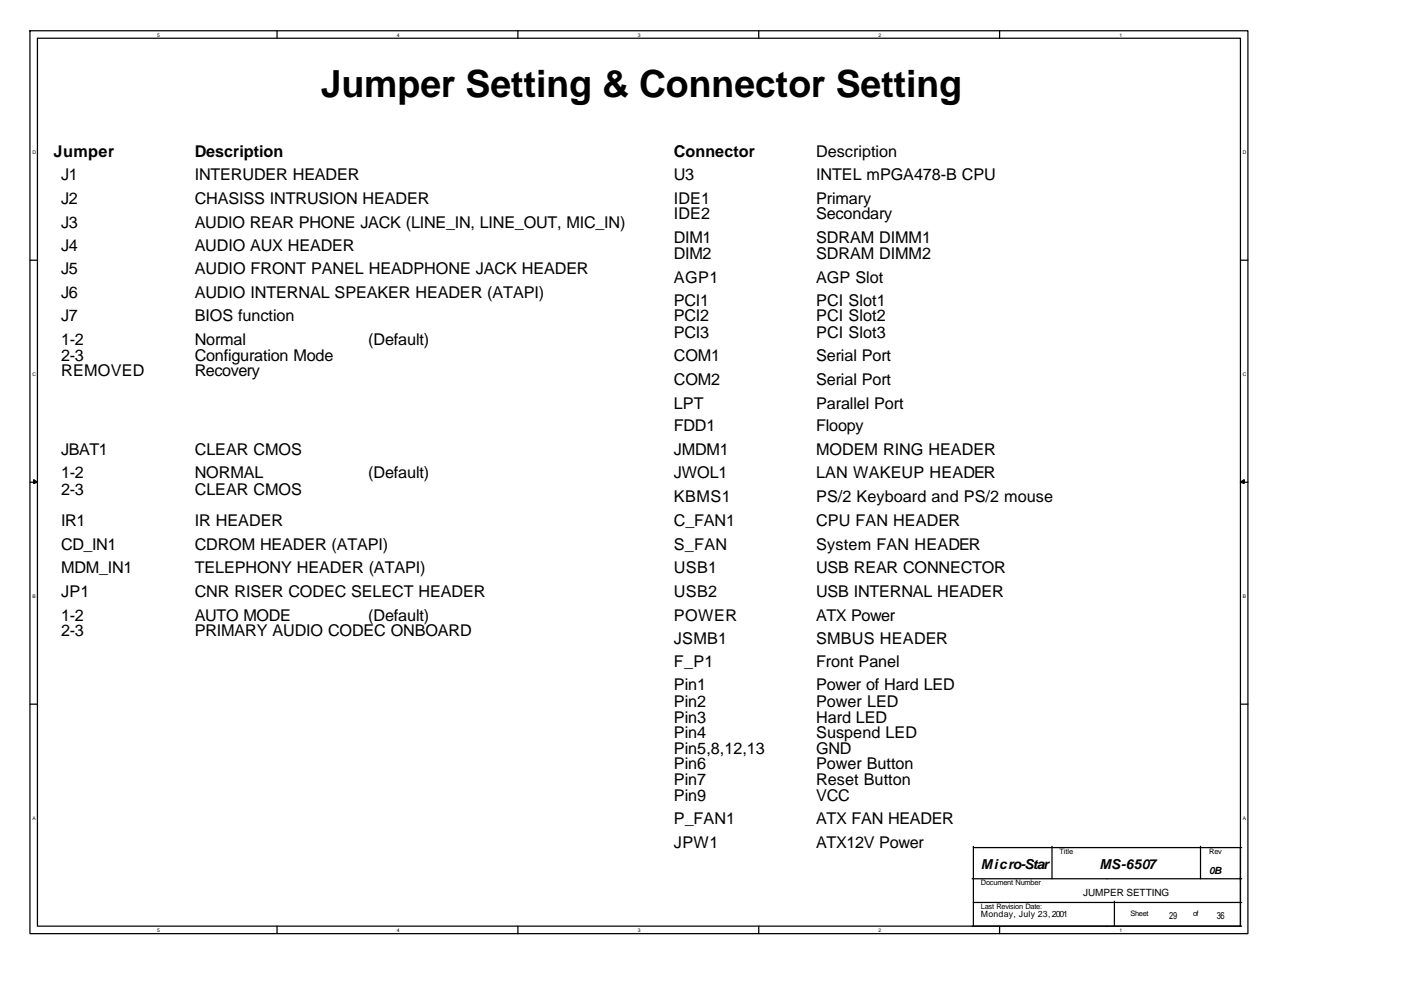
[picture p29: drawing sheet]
<svg xmlns="http://www.w3.org/2000/svg" width="297mm" height="210mm" viewBox="0 0 297 210" stroke-linecap="round" stroke-linejoin="round" font-family="sans-serif">
<defs><g id="words">
<text font-size="7.9" x="68" y="20.5">Jumper Setting &amp; Connector Setting</text>
<g font-size="3.4">
<text x="11.4" y="33.2">Jumper</text>
<text x="41.3" y="33.2">Description</text>
<text x="142.9" y="33.2">Connector</text>
<text x="173" y="33.2">Description</text>
<text x="13" y="38.3">J1</text>
<text x="41.3" y="38.3">INTERUDER HEADER</text>
<text x="142.9" y="38.3">U3</text>
<text x="173" y="38.3">INTEL mPGA478-B CPU</text>
<text x="13" y="43.3">J2</text>
<text x="41.3" y="43.3">CHASISS INTRUSION HEADER</text>
<text x="142.9" y="43.3">IDE1</text>
<text x="142.9" y="46.5">IDE2</text>
<text x="173" y="43.3">Primary</text>
<text x="173" y="46.5">Secondary</text>
<text x="13" y="48.3">J3</text>
<text x="13" y="53.4">J4</text>
<text x="41.3" y="48.3">AUDIO REAR PHONE JACK (LINE_IN, LINE_OUT, MIC_IN)</text>
<text x="41.3" y="53.4">AUDIO AUX HEADER</text>
<text x="142.9" y="51.5">DIM1</text>
<text x="173" y="51.5">SDRAM DIMM1</text>
<text x="13" y="58.1">J5</text>
<text x="41.3" y="58.1">AUDIO FRONT PANEL HEADPHONE JACK HEADER</text>
<text x="142.9" y="54.9">DIM2</text>
<text x="142.9" y="60">AGP1</text>
<text x="173" y="54.9">SDRAM DIMM2</text>
<text x="173" y="60">AGP Slot</text>
<text x="13" y="63.1">J6</text>
<text x="41.3" y="63.1">AUDIO INTERNAL SPEAKER HEADER (ATAPI)</text>
<text x="142.9" y="65">PCI1</text>
<text x="173" y="65">PCI Slot1</text>
<text x="13" y="68.2">J7</text>
<text x="41.3" y="68.2">BIOS function</text>
<text x="142.9" y="68.2">PCI2</text>
<text x="142.9" y="71.6">PCI3</text>
<text x="173" y="68.2">PCI Slot2</text>
<text x="173" y="71.6">PCI Slot3</text>
<text x="13" y="73.2">1-2</text>
<text x="13" y="76.6">2-3</text>
<text x="41.3" y="73.2">Normal</text>
<text x="41.3" y="76.6">Configuration Mode</text>
<text x="78.1" y="73.2">(Default)</text>
<text x="142.9" y="76.6">COM1</text>
<text x="173" y="76.6">Serial Port</text>
<text x="13" y="79.8">REMOVED</text>
<text x="41.3" y="79.8">Recovery</text>
<text x="142.9" y="81.7">COM2</text>
<text x="173" y="81.7">Serial Port</text>
<text x="142.9" y="86.7">LPT</text>
<text x="173" y="86.7">Parallel Port</text>
<text x="142.9" y="91.5">FDD1</text>
<text x="173" y="91.5">Floopy</text>
<text x="13" y="101.5">1-2</text>
<text x="13" y="96.5">JBAT1</text>
<text x="41.3" y="96.5">CLEAR CMOS</text>
<text x="41.3" y="101.5">NORMAL</text>
<text x="78.1" y="101.5">(Default)</text>
<text x="142.9" y="96.5">JMDM1</text>
<text x="142.9" y="101.5">JWOL1</text>
<text x="173" y="96.5">MODEM RING HEADER</text>
<text x="173" y="101.5">LAN WAKEUP HEADER</text>
<text x="13" y="105">2-3</text>
<text x="41.3" y="105">CLEAR CMOS</text>
<text x="142.9" y="106.5">KBMS1</text>
<text x="173" y="106.5">PS/2 Keyboard and PS/2 mouse</text>
<text x="13" y="111.6">IR1</text>
<text x="41.3" y="111.6">IR HEADER</text>
<text x="142.9" y="111.6">C_FAN1</text>
<text x="173" y="111.6">CPU FAN HEADER</text>
<text x="13" y="116.6">CD_IN1</text>
<text x="41.3" y="116.6">CDROM HEADER (ATAPI)</text>
<text x="142.9" y="116.6">S_FAN</text>
<text x="173" y="116.6">System FAN HEADER</text>
<text x="13" y="121.6">MDM_IN1</text>
<text x="41.3" y="121.6">TELEPHONY HEADER (ATAPI)</text>
<text x="142.9" y="121.6">USB1</text>
<text x="173" y="121.6">USB REAR CONNECTOR</text>
<text x="13" y="126.6">JP1</text>
<text x="13" y="131.7">1-2</text>
<text x="41.3" y="126.6">CNR RISER CODEC SELECT HEADER</text>
<text x="41.3" y="131.7">AUTO MODE</text>
<text x="78.1" y="131.7">(Default)</text>
<text x="142.9" y="126.6">USB2</text>
<text x="142.9" y="131.7">POWER</text>
<text x="173" y="126.6">USB INTERNAL HEADER</text>
<text x="173" y="131.7">ATX Power</text>
<text x="13" y="134.8">2-3</text>
<text x="41.3" y="134.8">PRIMARY AUDIO CODEC ONBOARD</text>
<text x="142.9" y="136.7">JSMB1</text>
<text x="173" y="136.7">SMBUS HEADER</text>
<text x="142.9" y="141.5">F_P1</text>
<text x="173" y="141.5">Front Panel</text>
<text x="142.9" y="149.9">Pin2</text>
<text x="142.9" y="146.5">Pin1</text>
<text x="173" y="149.9">Power LED</text>
<text x="173" y="146.5">Power of Hard LED</text>
<text x="142.9" y="153.4">Pin3</text>
<text x="173" y="153.4">Hard LED</text>
<text x="142.9" y="156.5">Pin4</text>
<text x="142.9" y="160">Pin5,8,12,13</text>
<text x="173" y="156.5">Suspend LED</text>
<text x="173" y="160">GND</text>
<text x="142.9" y="163.2">Pin6</text>
<text x="142.9" y="166.6">Pin7</text>
<text x="173" y="163.2">Power Button</text>
<text x="173" y="166.6">Reset Button</text>
<text x="142.9" y="170">Pin9</text>
<text x="173" y="170">VCC</text>
<text x="142.9" y="179.8">JPW1</text>
<text x="142.9" y="174.8">P_FAN1</text>
<text x="173" y="179.8">ATX12V Power</text>
<text x="173" y="174.8">ATX FAN HEADER</text>
</g>
<g font-size="2.9">
<text x="208" y="184.3">Micro-Star</text>
<text x="233.1" y="184.3">MS-6507</text>
</g>
<g font-size="2.1">
<text x="256.4" y="185.4">0B</text>
<text x="229.7" y="190.1">JUMPER SETTING</text>
<text x="247.9" y="194.9">29</text>
<text x="258" y="194.9">36</text>
</g>
<text font-size="1.9" x="208" y="194.6">Monday, July 23, 2001</text>
<g font-size="1.6">
<text x="224.6" y="181.2">Title</text>
<text x="256.4" y="181.2">Rev</text>
<text x="208" y="187.8">Document Number</text>
<text x="208" y="192.8">Last Revision Date:</text>
<text x="239.7" y="194.4">Sheet</text>
<text x="252.9" y="194.4">of</text>
</g>
<g font-size="1.1">
<text x="33.3" y="7.8">5</text>
<text x="84.1" y="7.8">4</text>
<text x="135.2" y="7.8">3</text>
<text x="186.3" y="7.8">2</text>
<text x="237.3" y="7.8">1</text>
<text x="6.9" y="32.7">D</text>
<text x="263.5" y="32.7">D</text>
<text x="6.9" y="79.8">C</text>
<text x="263.5" y="79.8">C</text>
<text x="6.9" y="126.9">B</text>
<text x="263.5" y="126.9">B</text>
<text x="6.9" y="174">A</text>
<text x="263.5" y="174">A</text>
<text x="33.3" y="197.8">5</text>
<text x="84.1" y="197.8">4</text>
<text x="135.2" y="197.8">3</text>
<text x="186.3" y="197.8">2</text>
<text x="237.3" y="197.8">1</text>
</g>
</g></defs>
<g fill="none" stroke="#000" stroke-width=".26">
<path d="M6.3 6.5h258.3v191.6h-258.3zM7.9 8.1h255.1v188.4h-255.1zM58.7 6.5v1.6M109.8 6.5v1.6M160.9 6.5v1.6M211.9 6.5v1.6M6.3 55.2h1.6M263 55.2h1.6M6.3 102.3h1.6M263 102.3h1.6M6.3 149.4h1.6M263 149.4h1.6"/>
<path d="M206.4 179.6v16.9M206.4 179.8h56.9M223 179.6v6.8M254.5 179.6v6.8M263 179.8v16.7M58.7 196.5v1.6M109.8 196.5v1.6M160.9 196.5v1.6M206.1 196.5h57.2M206.1 186.4h57.2M206.4 191.5h56.9M211.9 196.5v1.6"/>
<path d="M236.3 191.2v5.3"/>
</g>
<g fill="#000" stroke="#000" stroke-width=".26">
<path d="M7.1 101.8l.8 .5-.8 .3z" fill-rule="evenodd"/>
<path d="M263 102.3l.8-.5v.8z" fill-rule="evenodd"/>
</g>
<use href="#words"/>
</svg>
